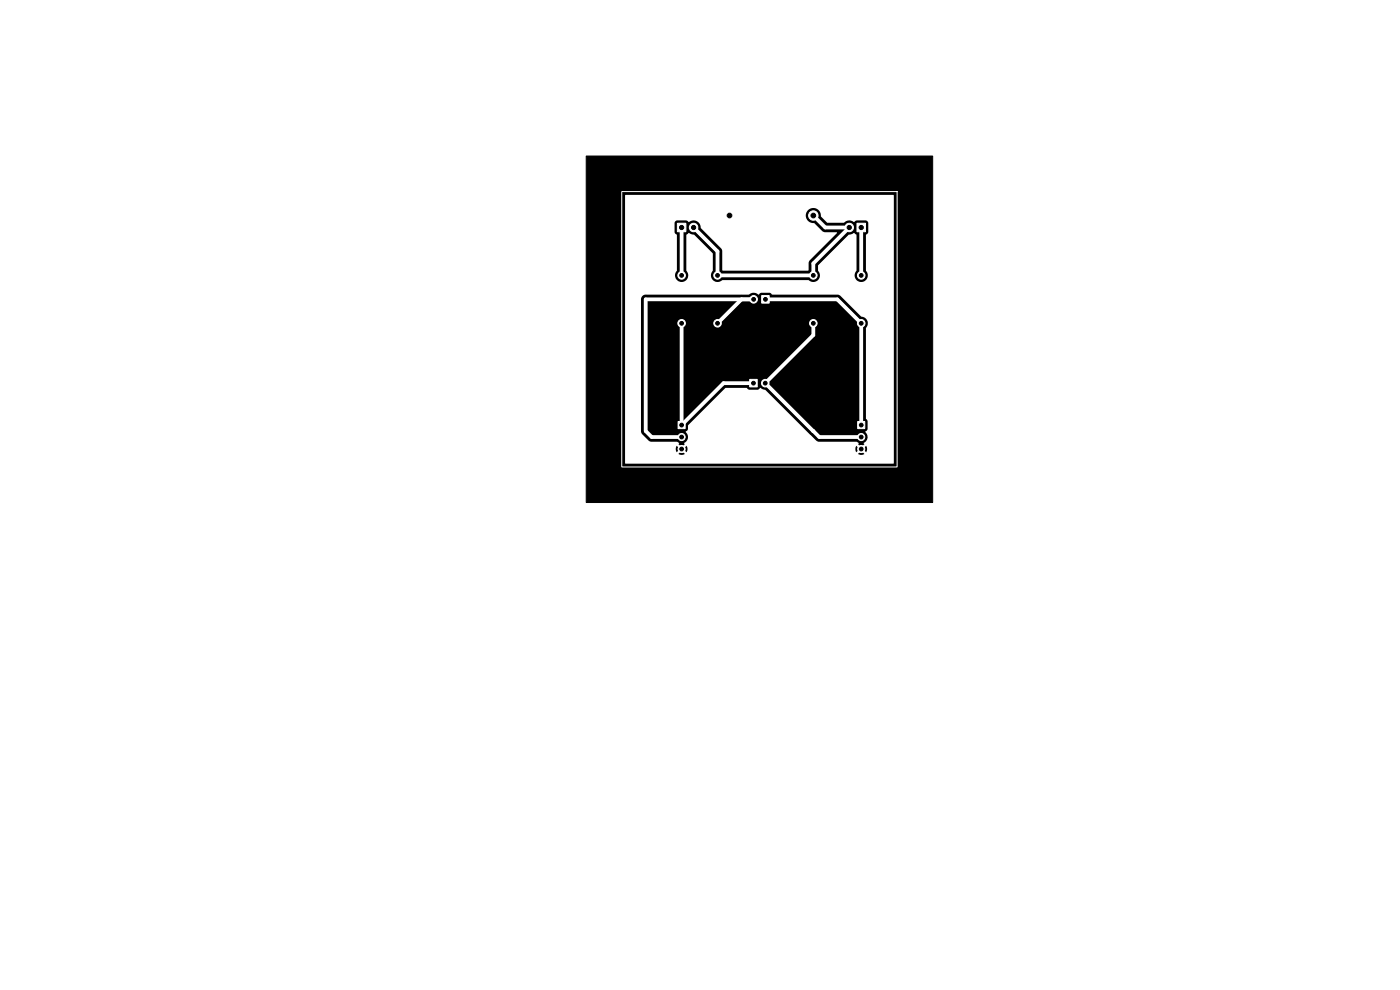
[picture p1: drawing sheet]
<svg xmlns="http://www.w3.org/2000/svg" width="297mm" height="210mm" viewBox="0 0 297 210" stroke-linecap="round" stroke-linejoin="round" font-family="sans-serif">
<path d="M124.4 33.1h73.5v73.5h-73.5z" fill="#000" stroke="#000" stroke-width=".21"/>
<path d="M131.9 40.6h58.4v58.5h-58.4z" fill="none" stroke="#fff" stroke-width=".21"/>
<g fill="#fff" stroke="#fff" stroke-width=".21">
<path d="M161.6 62.7h1.6v1.6h-1.6z"/>
<path d="M182 89.4h1.5v1.5h-1.5z"/>
<path d="M181.8 47.4h1.8v1.8h-1.8z"/>
<path d="M159 80.5h1.6v1.6h-1.6z"/>
<path d="M143.9 89.4h1.5v1.5h-1.5z"/>
<path d="M143.7 47.4h1.8v1.8h-1.8z"/>
<circle cx="159.9" cy="63.5" r=".8"/>
<circle cx="182.7" cy="92.7" r=".75"/>
<circle cx="182.7" cy="95.2" r=".75"/>
<circle cx="182.7" cy="58.4" r=".8"/>
<circle cx="182.7" cy="68.6" r=".8"/>
<circle cx="180.2" cy="48.3" r=".9"/>
<circle cx="162.3" cy="81.3" r=".8"/>
<circle cx="172.5" cy="58.4" r=".8"/>
<circle cx="172.5" cy="68.6" r=".8"/>
<circle cx="152.2" cy="58.4" r=".8"/>
<circle cx="152.2" cy="68.6" r=".8"/>
<circle cx="144.6" cy="58.4" r=".8"/>
<circle cx="144.6" cy="68.6" r=".8"/>
<circle cx="144.6" cy="92.7" r=".75"/>
<circle cx="144.6" cy="95.2" r=".75"/>
<circle cx="147.1" cy="48.3" r=".9"/>
<circle cx="154.8" cy="45.7" r="1"/>
<circle cx="172.5" cy="45.7" r="1"/>
</g>
<path d="M144.6 48.3v10.1M172.5 45.7l2.6 2.6h5.1l-7.7 7.6v2.5h-20.3v-5.1l-5.1-5M182.7 48.3v10.1M144.6 68.6v21.6l8.9-8.9h6.3M157.3 63.5l-5.1 5.1M159.9 63.5h-22.9v27.9l1.3 1.3h6.3M162.4 63.5h15.2l5.1 5.1v21.6M172.5 68.6v2.5l-10.2 10.2 11.5 11.4h8.9M172.5 91.4h.1" fill="none" stroke="#fff" stroke-width=".8"/>
<path d="M132.7 41.4h56.9v7.8h-5.4v-1.9l-.3-.5h-2.1l-.5 .3a2.12 2.12 0 0 0-2.2 .1l-3.6 .1-1.3-1.4a1.63 1.63 0 0 0-1.6-1.8 1.63 1.63 0 0 0-1.7 1.7 1.63 1.63 0 0 0 1.9 1.6l1.9 1.8 2.8 .1 .1 .1-5.8 5.8-.2 .5-.1 1.6-.1 .1h-18.1l-.2-4.5-4.4-4.5a1.6 1.6 0 0 0-.9-1.5 1.6 1.6 0 0 0-1.7 .2l-.4-.3h-2l-.4 .1-.2 .3v2.1l.5 .6v7.5a1.42 1.42 0 0 0 0 2 1.42 1.42 0 0 0 2 0 1.42 1.42 0 0 0 0-2v-7.6l.5-.4 1.2 .4 3.9 3.9v3.7a1.43 1.43 0 0 0 0 2 1.43 1.43 0 0 0 2.1 0l18.3 .1a1.42 1.42 0 0 0 2-.1 1.42 1.42 0 0 0-.1-2l.1-1.1 6.4-6.5 1.2-.4 .5 .5v7.5a1.42 1.42 0 0 0 0 2 1.42 1.42 0 0 0 2 0 1.42 1.42 0 0 0 0-2v-7.6l.3-.2 .2-.4h5.4v19.4h-5.5v-.3a1.51 1.51 0 0 0-1.4-1.2l-4.3-4.3-.6-.3h-14l-.6-.4h-1.8l-.5 .4a1.5 1.5 0 0 0-2.1 0h-21.9l-.6 .2-.2 .4-.1 28.5 .2 .5 1.8 1.6h5.7l.4 .3-.2 .2 .7 .7-.4 .3-.6-.6-.2 .2v.7l.2 .4 .6-.6 .4 .3-.7 .7a1.23 1.23 0 0 0 1.4 0l-.7-.7 .4-.3 .6 .6 .3-.6-.3-.7-.6 .6-.4-.3 .7-.7-.2-.2a1.55 1.55 0 0 0 .4-2.5l.4-.4 .1-.9 7.9-7.9h4.5l.5 .4h1.8l.6-.4 1.1 .4 10.8 10.8 .5 .2h8.1l.4 .3-.2 .2 .7 .7-.4 .3-.6-.6-.2 .2v.7l.2 .4 .6-.6 .4 .3-.7 .7a1.23 1.23 0 0 0 1.4 0l-.7-.7 .4-.3 .6 .6 .3-.6-.3-.7-.6 .6-.4-.3 .7-.7-.2-.2a1.55 1.55 0 0 0 .4-2.5l.3-.2 .2-.3-.1-1.7-.3-.5v-19.2l.4-1h5.5v29.7h-57z" fill="#fff"/>
<g fill="#000" stroke="#000" stroke-width=".21">
<circle cx="144.6" cy="58.4" r=".4"/>
<circle cx="144.6" cy="48.3" r=".45"/>
<circle cx="147.1" cy="48.3" r=".45"/>
<circle cx="152.2" cy="58.4" r=".4"/>
<circle cx="154.8" cy="45.7" r=".5"/>
<circle cx="172.5" cy="45.7" r=".5"/>
<circle cx="172.5" cy="58.4" r=".4"/>
<circle cx="180.2" cy="48.3" r=".45"/>
<circle cx="182.7" cy="58.4" r=".4"/>
<circle cx="182.7" cy="48.3" r=".45"/>
<circle cx="144.6" cy="68.6" r=".4"/>
<circle cx="152.2" cy="68.6" r=".4"/>
<circle cx="159.9" cy="63.5" r=".4"/>
<circle cx="162.4" cy="63.5" r=".4"/>
<circle cx="172.5" cy="68.6" r=".4"/>
<circle cx="182.7" cy="68.6" r=".4"/>
<circle cx="144.6" cy="90.2" r=".4"/>
<circle cx="144.6" cy="92.7" r=".4"/>
<circle cx="144.6" cy="95.3" r=".4"/>
<circle cx="159.8" cy="81.3" r=".4"/>
<circle cx="162.3" cy="81.3" r=".4"/>
<circle cx="182.7" cy="90.2" r=".4"/>
<circle cx="182.7" cy="95.3" r=".4"/>
<circle cx="182.7" cy="92.7" r=".4"/>
</g>
</svg>
